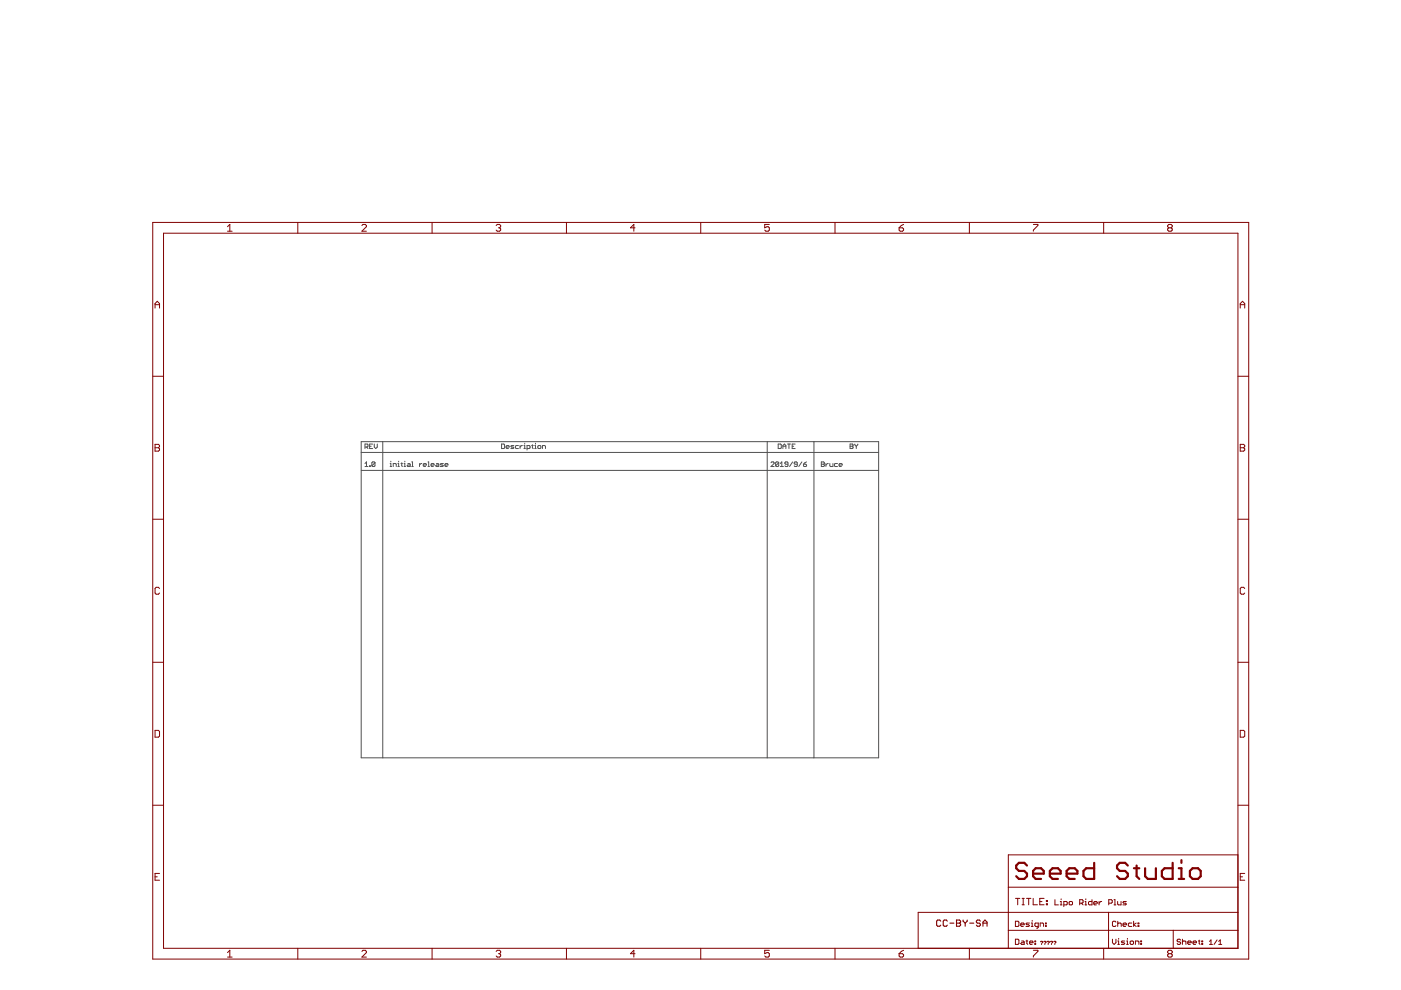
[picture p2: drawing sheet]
<svg xmlns="http://www.w3.org/2000/svg" width="297mm" height="210mm" viewBox="0 0 297 210" stroke-linecap="round" stroke-linejoin="round" font-family="sans-serif">
<g fill="none" stroke="#505050" stroke-width=".21">
<path d="M76.6 99.7h109.7M76.6 93.6h109.7v67.1h-109.7zM76.6 95.9h109.7M77.4 98.3l.3-.4v1M77.4 98.9h.6M77.4 94.8h.5l.1-.5-.1-.2h-.5v1M77.7 94.8l.3 .3M78.4 98.8h.1v.1h-.1zM78.4 94.6h.3M79 94.1h-.6v1h.6M79.4 94.1v.7l.3 .3 .3-.3v-.7M79.5 98.1v.7l-.2 .1-.5-.1"/>
<path d="M79.5 98.1l-.5-.2-.2 .2v.7M79.5 98.1l-.7 .7M81.2 93.6v67.1M82.7 98.9h.3M82.7 98.3h.2v.6M82.9 97.8v.1M83.4 98.9v-.6h.5l.1 .1v.5M84.3 98.9h.4M84.3 98.3h.2v.6M84.5 97.8v.1M85 98.3h.3M85.2 98.1v.7l.1 .1"/>
<path d="M85.7 98.9h.3M85.7 98.3h.1v.6M85.8 97.8v.1M86.5 98.3l.5 .1v.5h-.5l-.2-.1 .2-.2h.5M87.3 98.9h.3M87.3 97.9h.2v1M88.9 98.3v.6M89.4 98.3l-.5 .3M89.7 98.6h.7l-.2-.3-.5 .1v.4l.5 .1M90.7 98.9h.4M90.7 97.9h.2v1M91.4 98.6h.6l-.1-.3-.5 .1v.4l.5 .1"/>
<path d="M92.5 98.3l.5 .1v.5h-.5l-.1-.1 .1-.2h.5M94 98.3h-.5l-.2 .1 .7 .4-.2 .1h-.5M94.3 98.6h.7l-.2-.3-.5 .1v.4l.5 .1M106.3 94.1h.5l.2 .2v.7l-.2 .1h-.5zM107.3 94.8h.6l-.1-.3-.5 .1v.4l.5 .1M108.9 94.5h-.4l-.2 .1 .2 .2 .4 .2-.6 .1M109.9 94.5l-.6 .1v.4l.2 .1h.4M110.3 94.5v.6M110.7 94.5l-.4 .3M111.1 95.1h.3M111.1 94.5h.2v.6M111.3 94v.1"/>
<path d="M111.7 95.1h.5l.2-.1-.2-.5h-.5v.9M112.7 94.5h.4M112.9 94.3v.7l.2 .1M113.4 95.1h.3M113.4 94.5h.1v.6M113.5 94v.1M114 94.6l.5-.1 .2 .1v.4l-.5 .1-.2-.1zM115 95.1v-.6l.7 .1v.5M162.7 93.6v67.1M163.5 98.1l.1-.2 .5 .2v.2l-.6 .6h.6M165 94.1h.5l.2 .2v.7l-.2 .1h-.5zM165.1 98.1v.7l-.2 .1-.5-.1"/>
<path d="M165.1 98.1l-.5-.2-.2 .2v.7M165.1 98.1l-.7 .7M165.4 98.9h.7M165.4 98.3l.4-.4v1M166 94.6h.6M166 95.1v-.6l.3-.4 .3 .4v.6M167 94.1h.6M167.1 98.4h-.5l-.2-.1 .2-.4 .5 .2v.7l-.2 .1-.5-.1M167.3 94.1v1M168 94.6h.3M168 97.9l-.6 1M168.6 94.1h-.6v1h.6"/>
<path d="M169 98.4h-.4l-.2-.1 .2-.4 .4 .2v.7l-.1 .1-.5-.1M170 97.9l-.6 1M170.3 98.4h.5l.2 .4-.5 .1zM171 97.9l-.7 .5M172.6 93.6v67.1M174.1 97.9h.5l.2 .2-.2 .3 .2 .4-.2 .1h-.5zM174.1 98.4h.5M175.1 98.3v.6M175.6 98.3l-.5 .3M175.9 98.3v.5l.2 .1h.5v-.6M177.6 98.3h-.5l-.2 .1v.4l.2 .1h.5M177.9 98.6h.7l-.2-.3-.5 .1v.4l.5 .1"/>
<path d="M180.2 94.1h.5l.2 .2-.2 .3 .2 .4-.2 .1h-.5zM180.2 94.6h.5M181.2 94.1l.3 .5M181.5 94.6v.5M181.9 94.1l-.4 .5"/>
</g>
<g fill="none" stroke="#800000" stroke-width=".21">
<path d="M32.4 47.2h232.4v156.1h-232.4zM34.7 49.4h227.8v151.7h-227.8zM48.2 48.1l.5-.5v1.4M48.2 49h1M63.1 47.2v2.2M76.7 47.8l.3-.2h.4l.3 .2v.3l-1 .9h1M91.6 47.2v2.2M105.2 47.8l.2-.2h.5l.3 .2v.3l-.3 .2M105.7 48.3h.2M105.9 48.3l.3 .2v.3l-.3 .2h-.5l-.2-.2M120.1 47.2v2.2M134.6 48.3h-.9l.7-.7v1.4"/>
<path d="M148.6 47.2v2.2M163.1 47.6h-1v.7l.5-.2h.3l.2 .2v.5l-.2 .2h-.5l-.3-.2M177 47.2v2.2M190.6 48.3h.7l.3 .2v.3l-.3 .2h-.4l-.3-.2zM191.6 47.6l-.5 .2-.5 .5M205.5 47.2v2.2M219.1 47.6h.9v.2l-.9 1v.2M234 47.2v2.2M247.8 48.3l-.2-.2v-.3l.2-.2h.5l.2 .2v.3l-.2 .2M247.8 48.3l-.2 .2v.3l.2 .2h.5l.2-.2v-.3l-.2-.2M247.8 48.3h.5M32.4 79.8h2.3"/>
<path d="M32.9 65.3v-.9l.4-.5 .5 .5v.9M32.9 64.6h.9M262.5 79.8h2.3M263 64.6h.9M263 65.3v-.9l.4-.5 .5 .5v.9M32.9 94.2h.7l.2 .2-.2 .5 .2 .3v.2l-.2 .3h-.7zM32.9 94.9h.7M263 94.2h.7l.2 .2-.2 .5 .2 .3v.2l-.2 .3h-.7zM263 94.9h.7M32.4 110.1h2.3M262.5 110.1h2.3M33.8 124.8l-.2-.3h-.5l-.2 .3v.9l.2 .3h.5l.2-.3"/>
<path d="M263.9 124.8l-.2-.3h-.5l-.2 .3v.9l.2 .3h.5l.2-.3M32.4 140.4h2.3M32.9 154.9h.7l.2 .2v1l-.2 .2h-.7zM262.5 140.4h2.3M263 154.9h.7l.2 .2v1l-.2 .2h-.7zM32.4 170.7h2.3M262.5 170.7h2.3M32.9 185.9h.4M33.8 185.2h-.9v1.4h.9M213.7 193.4h-19v7.7M213.8 197.3h48.7M213.8 193.4h48.7"/>
<path d="M213.8 188.1h48.7M215.3 199.1h.5l.2 .2v.7l-.2 .2h-.5zM215.3 195.3h.5l.2 .2v.8l-.2 .1h-.5zM215.3 190.5h.9M215.8 190.5v1.3M216.4 196.1h.7l-.1-.4-.6 .2v.4l.6 .1M216.6 199.5l.5 .2v.5h-.5l-.2-.2 .2-.1h.5M216.7 190.5h.5M216.7 191.8h.5M216.9 190.5v1.3M217.5 199.5h.4M217.6 190.5h1"/>
<path d="M217.7 199.3v.7l.2 .2M218.1 190.5v1.3M218.3 195.7h-.6l-.2 .2 .8 .4-.2 .1h-.6M218.3 199.9h.7l-.2-.4h-.3l-.2 .2 .2 .5h.3M218.7 196.4h.3M218.7 195.7h.1v.7M218.8 195.2v.1M219.1 190.5v1.3h.9M219.4 199.5h.2v.2h-.2zM220.1 196.4h-.5l-.2-.1v-.4l.2-.2h.5v.9l-.3 .2M220.5 191.2h.4M220.5 196.4v-.7h.6l.2 .2v.5"/>
<path d="M220.6 199.7h.5l-.3 .3M221.3 199.7h.5l-.3 .3M221.4 190.5h-.9v1.3h.9M221.7 195.7h.1v.2h-.1zM221.7 196.3h.1v.1h-.1zM221.8 191.6h.3v.2h-.3zM221.8 190.9h.3v.3h-.3zM222 199.7h.5l-.3 .3M222.7 199.7h.5l-.3 .3M223.4 199.7h.5l-.3 .3M223.7 190.8v1.1h.7M224.8 191.1h.2v.8"/>
<path d="M224.8 191.9h.4M225 190.6v.2M225.6 191.9h.5l.2-.2v-.4l-.2-.2h-.5v1.1M226.8 191.1h.4l.2 .2v.4l-.2 .2h-.4l-.1-.2v-.4zM228.9 191.5h.6l.1-.2-.1-.5h-.6v1.1M229.3 191.5l.3 .4M230 191.1h.2v.8M230 191.9h.4M230.2 190.6v.2M231.5 190.8v1.1h-.5l-.2-.2v-.4l.2-.2h.5M231.9 191.5h.7l-.1-.4-.6 .2v.4l.6 .2M233 191.1v.8"/>
<path d="M233.6 191.1l-.6 .4M235 193.4v7.7M235.1 191.5h.5l.2-.2v-.4l-.2-.1h-.5v1.1M235.9 199.1v.8l.3 .3 .4-.3v-.8M236.2 191.9h.4M236.2 190.8h.2v1.1M236.6 195.5l-.2-.2h-.3l-.2 .2v.8l.2 .1 .5-.1M237 191.1v.6l.1 .2h.6v-.8M237 199.5h.2v.7M237 195.9l.5-.2 .2 .2v.5M237 195.3v1.1M237.2 199v.1"/>
<path d="M238.1 196.1h.7l-.1-.4-.6 .2v.4l.6 .1M238.5 199.5h-.6l-.2 .2 .2 .2 .6 .1-.2 .2h-.6M238.8 191.1h-.5l-.2 .2 .2 .2h.3l.2 .2-.2 .2h-.5M238.9 199.5h.1v.7M239 199v.1M239.6 199.7l.6-.2 .1 .2v.3l-.1 .2h-.4l-.2-.2zM240 195.7h-.6l-.2 .2v.4l.2 .1h.6M240.3 195.3v1.1M240.9 195.7l-.6 .4 .6 .3M241.3 196.3h.2v.1h-.2zM241.3 195.7h.2v.2h-.2zM241.9 199.5h.1v.2h-.1z"/>
<path d="M248.8 197.3v3.8M250.3 199.3l-.2-.2h-.3l-.2 .4 .5 .2 .2 .3-.2 .2h-.3l-.2-.2M250.7 199.1v1.1M250.7 199.7l.5-.2 .2 .2v.5M251.8 199.9h.8l-.2-.4-.6 .2v.3l.2 .2h.4M252.9 199.9h.8l-.2-.4-.6 .2v.3l.2 .2h.4M254.1 199.5h.3M254.3 199.3v.7l.1 .2M254.8 199.5h.2v.2h-.2zM256.4 199.6l.4-.3v.9M258 199.3l-.6 .9M258.4 199.6l.3-.3v.9"/>
<path d="M262.5 181.3h-48.7v19.8M263 185.9h.4M263.9 185.2h-.9v1.4h.9M48.2 202l.5-.5v1.4M48.2 202.9h1M63.1 201.1v2.2M76.7 201.7l.3-.2h.4l.3 .2v.3l-1 .9h1M91.6 201.1v2.2M105.2 201.7l.2-.2h.5l.3 .2v.3l-.3 .2M105.7 202.2h.2M105.9 202.2l.3 .2v.3l-.3 .2h-.5l-.2-.2M120.1 201.1v2.2"/>
<path d="M134.6 202.2h-.9l.7-.7v1.4M148.6 201.1v2.2M163.1 201.5h-1v.7l.5-.2h.3l.2 .2v.5l-.2 .2h-.5l-.3-.2M177 201.1v2.2M190.6 202.2h.7l.3 .2v.3l-.3 .2h-.4l-.3-.2zM191.6 201.5l-.5 .2-.5 .5M205.5 201.1v2.2M219.1 201.5h.9v.2l-.9 1v.2M219.4 200h.2v.2h-.2zM220.8 200.2v.1M221.5 200.2v.1M222.2 200.2v.1"/>
<path d="M222.9 200.2v.1M223.6 200.2v.1M234 201.1v2.2M237 200.2h.3M238.9 200.2h.3M240.7 200.2v-.7h.6l.2 .2v.5M241.9 200h.1v.2h-.1zM247.8 202.2l-.2 .2v.3l.2 .2h.5l.2-.2v-.3l-.2-.2M247.8 202.2l-.2-.2v-.3l.2-.2h.5l.2 .2v.3l-.2 .2M247.8 202.2h.5M254.8 200h.2v.2h-.2zM256.4 200.2h.7"/>
<path d="M258.4 200.2h.6"/>
</g>
<g fill="none" stroke="#800000" stroke-width=".47">
<path d="M217.7 183.5l-.5-.6h-1.2l-.5 .6v.6l.5 .6h1.2l.5 .5v.6l-.5 .6h-1.2l-.5-.6M219 185.2h2.3v-.5l-.6-.6h-1.1l-.6 .6v1.1l.6 .6h1.1M222.6 185.2h2.3v-.5l-.6-.6h-1.1l-.6 .6v1.1l.6 .6h1.1M226.1 185.2h2.3v-.5l-.5-.6h-1.2l-.6 .6v1.1l.6 .6h1.2M232 182.9v3.5h-1.7l-.6-.6v-1.1l.6-.6h1.7M239.1 183.5l-.6-.6h-1.1l-.6 .6v.6l.6 .6h1.1l.6 .5v.6l-.6 .6h-1.1l-.6-.6M240.4 184.1h1.2M241 183.5v2.3l.6 .6M242.8 184.1v1.7l.6 .6h1.7v-2.3M248.6 182.9v3.5h-1.7l-.6-.6v-1.1l.6-.6h1.7M249.9 186.4h1.2M249.9 184.1h.6v2.3"/>
<path d="M250.5 182.4v.5M252.9 184.1h1.1l.6 .6v1.1l-.6 .6h-1.1l-.6-.6v-1.1z"/>
</g>
<path d="M199.5 195.3l-.3-.2h-.4l-.2 .2v.9l.2 .2h.4l.3-.2M200.9 195.3l-.3-.2h-.4l-.2 .2v.9l.2 .2h.4l.3-.2M201.4 195.7h.8M202.8 195.1h.6l.3 .2-.3 .4 .3 .5-.3 .2h-.6zM202.8 195.7h.6M204.2 195.1v.2l.4 .4M204.6 195.7v.7M205.1 195.1v.2l-.5 .4M205.6 195.7h.9M207.9 195.3l-.3-.2h-.4l-.2 .4 .2 .2h.4l.3 .5-.3 .2h-.4l-.2-.2M208.4 195.7h.9M208.4 196.4v-.9l.4-.4 .5 .4v.9" fill="none" stroke="#800000" stroke-width=".23"/>
</svg>
